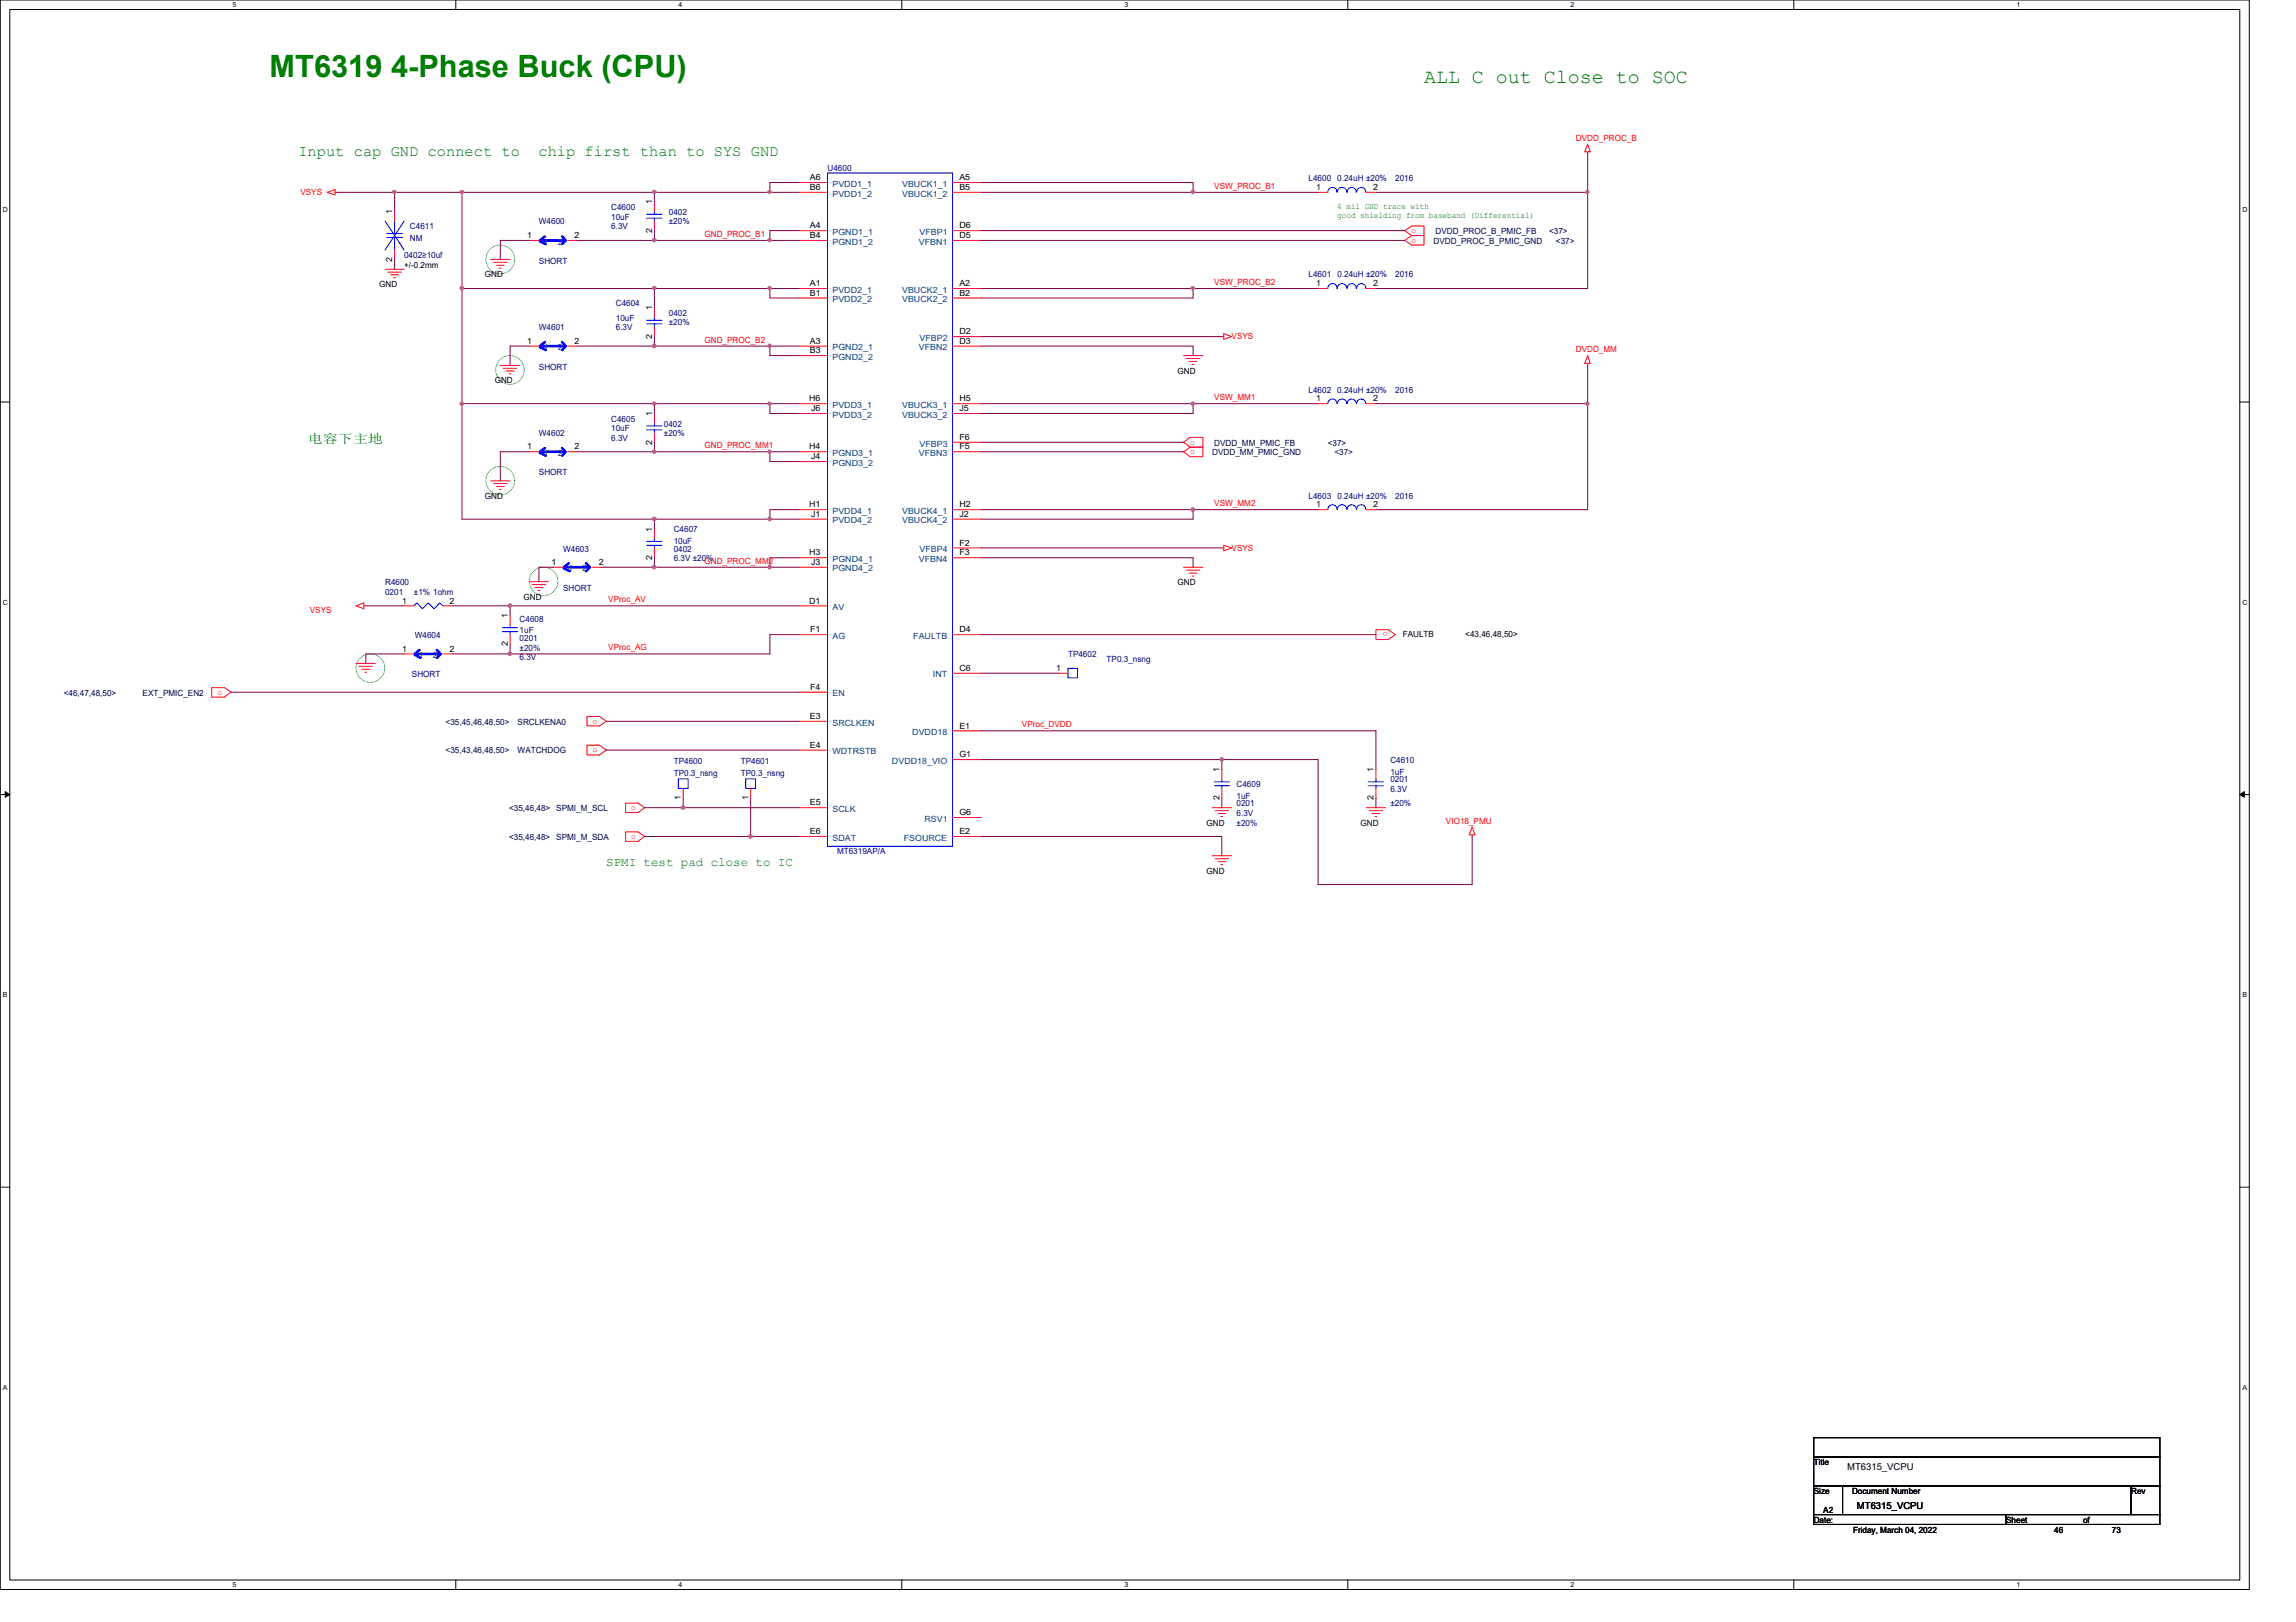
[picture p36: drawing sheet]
<svg xmlns="http://www.w3.org/2000/svg" width="297mm" height="210mm" viewBox="0 0 297 210" stroke-linecap="round" stroke-linejoin="round" font-family="sans-serif">
<defs><g id="words">
<text font-size="4" fill="#008000" x="34.9" y="9.9">MT6319 4-Phase Buck (CPU)</text>
<text font-size="2.6" fill="#008000" x="184.2" y="10.8">ALL C out Close to SOC</text>
<g font-size="2" fill="#008000">
<text x="38.6" y="20.2">Input cap GND connect to</text>
<text x="69.7" y="20.2">chip first than to SYS GND</text>
</g>
<g font-size="1.6" fill="#008000">
<text x="39.8" y="57.3">电电下下马</text>
<text x="78.4" y="112">SPMI test pad close to IC</text>
</g>
<g font-size="1.2">
<text x="239" y="190.3">MT6315_VCPU</text>
<text x="240.2" y="195.3">MT6315_VCPU</text>
</g>
<g font-size="1.1">
<text x="104.8" y="23.3">A6</text>
<text x="124.1" y="23.3">A5</text>
<text x="50.8" y="27.7" transform="rotate(-90 50.8 27.7)">1</text>
<text x="84.4" y="26.5" transform="rotate(-90 84.4 26.5)">1</text>
<text x="104.8" y="24.6">B6</text>
<text x="104.8" y="29.5">A4</text>
<text x="124.1" y="29.5">D6</text>
<text x="124.1" y="24.6">B5</text>
<text x="170.3" y="24.6">1</text>
<text x="177.6" y="24.6">2</text>
<text x="50.8" y="33.9" transform="rotate(-90 50.8 33.9)">2</text>
<text x="52.3" y="34.6">+/-0.2mm</text>
<text x="62.7" y="35.9">GND</text>
<text x="68.2" y="30.8">1</text>
<text x="74.3" y="30.8">2</text>
<text x="84.4" y="30.1" transform="rotate(-90 84.4 30.1)">2</text>
<text x="104.8" y="30.8">B4</text>
<text x="124.1" y="30.8">D5</text>
<text x="49.1" y="37.1">GND</text>
<text x="84.4" y="40.2" transform="rotate(-90 84.4 40.2)">1</text>
<text x="104.8" y="37">A1</text>
<text x="104.8" y="38.3">B1</text>
<text x="124.1" y="37">A2</text>
<text x="124.1" y="38.3">B2</text>
<text x="170.3" y="37">1</text>
<text x="177.6" y="37">2</text>
<text x="68.2" y="44.5">1</text>
<text x="74.3" y="44.5">2</text>
<text x="84.4" y="43.8" transform="rotate(-90 84.4 43.8)">2</text>
<text x="104.8" y="44.5">A3</text>
<text x="104.8" y="45.7">B3</text>
<text x="124.1" y="43.3">D2</text>
<text x="124.1" y="44.5">D3</text>
<text x="64" y="49.6">GND</text>
<text x="84.4" y="53.8" transform="rotate(-90 84.4 53.8)">1</text>
<text x="104.7" y="51.9">H6</text>
<text x="104.9" y="53.2">J6</text>
<text x="124.1" y="51.9">H5</text>
<text x="124.1" y="53.2">J5</text>
<text x="152.4" y="48.3">GND</text>
<text x="170.3" y="51.9">1</text>
<text x="177.6" y="51.9">2</text>
<text x="68.2" y="58.2">1</text>
<text x="74.3" y="58.2">2</text>
<text x="84.4" y="57.5" transform="rotate(-90 84.4 57.5)">2</text>
<text x="104.7" y="58.2">H4</text>
<text x="104.9" y="59.4">J4</text>
<text x="124.1" y="56.9">F6</text>
<text x="124.1" y="58.2">F5</text>
<text x="62.7" y="64.5">GND</text>
<text x="104.7" y="65.7">H1</text>
<text x="124.1" y="65.7">H2</text>
<text x="170.3" y="65.7">1</text>
<text x="177.6" y="65.7">2</text>
<text x="84.4" y="68.8" transform="rotate(-90 84.4 68.8)">1</text>
<text x="104.7" y="71.9">H3</text>
<text x="104.9" y="66.9">J1</text>
<text x="124.1" y="66.9">J2</text>
<text x="124.1" y="70.6">F2</text>
<text x="124.1" y="71.9">F3</text>
<text x="67.7" y="77.6">GND</text>
<text x="71.3" y="73.1">1</text>
<text x="77.5" y="73.1">2</text>
<text x="84.4" y="72.4" transform="rotate(-90 84.4 72.4)">2</text>
<text x="104.9" y="73.1">J3</text>
<text x="152.4" y="75.7">GND</text>
<text x="52" y="78.1">1</text>
<text x="58.2" y="78.1">2</text>
<text x="65.7" y="83.7" transform="rotate(-90 65.7 83.7)">2</text>
<text x="65.7" y="80" transform="rotate(-90 65.7 80)">1</text>
<text x="104.7" y="78.1">D1</text>
<text x="104.8" y="81.8">F1</text>
<text x="124.1" y="81.8">D4</text>
<text x="181.5" y="82.4">FAULTB</text>
<text x="189.6" y="82.4">&lt;43,46,48,50&gt;</text>
<text x="52" y="84.3">1</text>
<text x="58.2" y="84.3">2</text>
<text x="104.8" y="89.3">F4</text>
<text x="124.1" y="86.8">C6</text>
<text x="136.6" y="86.8">1</text>
<text x="104.8" y="93">E3</text>
<text x="124.1" y="94.3">E1</text>
<text x="104.8" y="96.8">E4</text>
<text x="124.1" y="98">G1</text>
<text x="157.8" y="99.9" transform="rotate(-90 157.8 99.9)">1</text>
<text x="177.7" y="99.9" transform="rotate(-90 177.7 99.9)">1</text>
<text x="88.1" y="103.5" transform="rotate(-90 88.1 103.5)">1</text>
<text x="96.8" y="103.5" transform="rotate(-90 96.8 103.5)">1</text>
<text x="104.8" y="108">E6</text>
<text x="104.8" y="104.2">E5</text>
<text x="124.1" y="108">E2</text>
<text x="124.1" y="105.5">G6</text>
<text x="156.1" y="106.8">GND</text>
<text x="157.8" y="103.5" transform="rotate(-90 157.8 103.5)">2</text>
<text x="176" y="106.8">GND</text>
<text x="177.7" y="103.5" transform="rotate(-90 177.7 103.5)">2</text>
<text x="156.1" y="113.1">GND</text>
<text x="234.7" y="189.6">Title</text>
<text x="234.7" y="197.1">Date:</text>
<text x="234.7" y="193.3">Size</text>
<text x="235.9" y="195.8">A2</text>
<text x="239.6" y="193.3">Document Number</text>
<text x="259.5" y="197.1">Sheet</text>
<text x="269.5" y="197.1">of</text>
<text x="275.7" y="193.3">Rev</text>
<text x="239.7" y="198.3">Friday, March 04, 2022</text>
<text x="265.8" y="198.3">46</text>
<text x="273.2" y="198.3">73</text>
</g>
<g font-size="1.1" fill="#000080">
<text x="107.1" y="22.2">U4600</text>
<text x="169.3" y="23.5">L4600</text>
<text x="173" y="23.5">0.24uH ±20%</text>
<text x="180.5" y="23.5">2016</text>
<text x="53" y="29.7">C4611</text>
<text x="69.7" y="29">W4600</text>
<text x="79.1" y="27.2">C4600</text>
<text x="79.1" y="28.4">10uF</text>
<text x="79.1" y="29.7">6.3V</text>
<text x="86.5" y="27.8">0402</text>
<text x="86.5" y="29">±20%</text>
<text x="52.3" y="33.4">0402≥10uf</text>
<text x="53" y="31.2">NM</text>
<text x="69.7" y="34.2">SHORT</text>
<text x="169.3" y="35.9">L4601</text>
<text x="173" y="35.9">0.24uH ±20%</text>
<text x="180.5" y="35.9">2016</text>
<text x="79.7" y="39.6">C4604</text>
<text x="79.7" y="41.5">10uF</text>
<text x="86.5" y="40.9">0402</text>
<text x="69.7" y="42.8">W4601</text>
<text x="69.7" y="47.8">SHORT</text>
<text x="79.7" y="42.8">6.3V</text>
<text x="86.5" y="42.1">±20%</text>
<text x="169.3" y="50.8">L4602</text>
<text x="173" y="50.8">0.24uH ±20%</text>
<text x="180.5" y="50.8">2016</text>
<text x="69.7" y="56.4">W4602</text>
<text x="79.1" y="54.6">C4605</text>
<text x="79.1" y="55.8">10uF</text>
<text x="79.1" y="57.1">6.3V</text>
<text x="85.9" y="55.2">0402</text>
<text x="85.9" y="56.4">±20%</text>
<text x="69.7" y="61.5">SHORT</text>
<text x="169.3" y="64.5">L4603</text>
<text x="173" y="64.5">0.24uH ±20%</text>
<text x="180.5" y="64.5">2016</text>
<text x="72.9" y="71.4">W4603</text>
<text x="87.2" y="68.9">C4607</text>
<text x="87.2" y="70.4">10uF</text>
<text x="87.2" y="71.4">0402</text>
<text x="49.8" y="75.7">R4600</text>
<text x="49.8" y="77">0201</text>
<text x="53.5" y="77">±1% 1ohm</text>
<text x="72.9" y="76.5">SHORT</text>
<text x="87.2" y="72.6">6.3V ±20%</text>
<text x="53.7" y="82.6">W4604</text>
<text x="67.2" y="80.4">C4608</text>
<text x="67.2" y="82">1uF</text>
<text x="67.2" y="82.9">0201</text>
<text x="53.3" y="87.7">SHORT</text>
<text x="67.2" y="85.4">6.3V</text>
<text x="67.2" y="84.2">±20%</text>
<text x="138.2" y="85">TP4602</text>
<text x="143.2" y="85.7">TP0.3_nsng</text>
<text x="87.2" y="98.8">TP4600</text>
<text x="87.2" y="100.4">TP0.3_nsng</text>
<text x="95.8" y="98.8">TP4601</text>
<text x="95.8" y="100.4">TP0.3_nsng</text>
<text x="160" y="101.9">C4609</text>
<text x="179.9" y="98.8">C4610</text>
<text x="179.9" y="100.2">1uF</text>
<text x="179.9" y="101.2">0201</text>
<text x="160" y="103.3">1uF</text>
<text x="160" y="104.4">0201</text>
<text x="160" y="105.6">6.3V</text>
<text x="160" y="106.9">±20%</text>
<text x="179.9" y="102.5">6.3V</text>
<text x="179.9" y="104.4">±20%</text>
<text x="108.3" y="110.6">MT6319AP/A</text>
</g>
<g font-size="1.1" fill="#f00">
<text x="203.9" y="18.2">DVDD_PROC_B</text>
<text x="38.9" y="25.2">VSYS</text>
<text x="157.1" y="24.4">VSW_PROC_B1</text>
<text x="91.1" y="30.6">GND_PROC_B1</text>
<text x="182.6" y="30.2">o</text>
<text x="182.6" y="31.4">o</text>
<text x="157.1" y="36.9">VSW_PROC_B2</text>
<text x="91.1" y="44.3">GND_PROC_B2</text>
<text x="159.3" y="43.9">VSYS</text>
<text x="203.9" y="45.6">DVDD_MM</text>
<text x="157.1" y="51.8">VSW_MM1</text>
<text x="91.1" y="58">GND_PROC_MM1</text>
<text x="154" y="57.5">o</text>
<text x="154" y="58.8">o</text>
<text x="157.1" y="65.5">VSW_MM2</text>
<text x="159.3" y="71.2">VSYS</text>
<text x="78.7" y="77.9">VProc_AV</text>
<text x="91.1" y="72.9">GND_PROC_MM2</text>
<text x="40.1" y="79.3">VSYS</text>
<text x="179.5" y="81.8" transform="rotate(180 179.5 81.8)">o</text>
<text x="28.1" y="89.9">o</text>
<text x="78.7" y="84.2">VProc_AG</text>
<text x="76.7" y="93.6">o</text>
<text x="132.2" y="94.1">VProc_DVDD</text>
<text x="76.7" y="97.4">o</text>
<text x="81.7" y="104.9">o</text>
<text x="187.1" y="106.6">VIO18_PMU</text>
<text x="81.7" y="108.6">o</text>
</g>
<g font-size="1.1" fill="#004080">
<text x="107.7" y="25.4">PVDD1_2</text>
<text x="107.7" y="24.2">PVDD1_1</text>
<text x="116.7" y="24.2">VBUCK1_1</text>
<text x="116.7" y="25.4">VBUCK1_2</text>
<text x="70.4" y="31.7">1</text>
<text x="72.2" y="31.7">2</text>
<text x="107.7" y="31.7">PGND1_2</text>
<text x="107.7" y="30.4">PGND1_1</text>
<text x="118.9" y="31.7">VFBN1</text>
<text x="119" y="30.4">VFBP1</text>
<text x="107.7" y="37.9">PVDD2_1</text>
<text x="107.7" y="39.1">PVDD2_2</text>
<text x="116.7" y="37.9">VBUCK2_1</text>
<text x="116.7" y="39.1">VBUCK2_2</text>
<text x="70.4" y="45.3">1</text>
<text x="72.2" y="45.3">2</text>
<text x="107.7" y="45.3">PGND2_1</text>
<text x="107.7" y="46.6">PGND2_2</text>
<text x="118.9" y="45.3">VFBN2</text>
<text x="119" y="44.1">VFBP2</text>
<text x="107.7" y="52.8">PVDD3_1</text>
<text x="116.7" y="52.8">VBUCK3_1</text>
<text x="70.4" y="59">1</text>
<text x="72.2" y="59">2</text>
<text x="107.7" y="59">PGND3_1</text>
<text x="107.7" y="54.1">PVDD3_2</text>
<text x="116.7" y="54.1">VBUCK3_2</text>
<text x="118.9" y="59">VFBN3</text>
<text x="119" y="57.8">VFBP3</text>
<text x="107.7" y="60.3">PGND3_2</text>
<text x="107.7" y="66.5">PVDD4_1</text>
<text x="107.7" y="67.7">PVDD4_2</text>
<text x="116.7" y="66.5">VBUCK4_1</text>
<text x="116.7" y="67.7">VBUCK4_2</text>
<text x="119" y="71.5">VFBP4</text>
<text x="73.5" y="74">1</text>
<text x="75.3" y="74">2</text>
<text x="107.7" y="72.7">PGND4_1</text>
<text x="107.7" y="74">PGND4_2</text>
<text x="118.9" y="72.7">VFBN4</text>
<text x="107.7" y="82.7">AG</text>
<text x="107.7" y="79">AV</text>
<text x="118.2" y="82.7">FAULTB</text>
<text x="54.2" y="85.2">1</text>
<text x="56" y="85.2">2</text>
<text x="120.7" y="87.7">INT</text>
<text x="107.7" y="90.1">EN</text>
<text x="107.7" y="93.9">SRCLKEN</text>
<text x="118" y="95.1">DVDD18</text>
<text x="107.7" y="97.6">WDTRSTB</text>
<text x="115.4" y="98.8">DVDD18_VIO</text>
<text x="107.7" y="105.1">SCLK</text>
<text x="119.6" y="106.3">RSV1</text>
<text x="107.7" y="108.8">SDAT</text>
<text x="116.9" y="108.8">FSOURCE</text>
</g>
<g font-size="1.1" fill="#008000">
<text x="173" y="27.1">4 mil GND trace with</text>
<text x="173" y="28.2">good shielding from baseband (Differential)</text>
</g>
<g font-size="1.1" fill="#000040">
<text x="185.5" y="31.5">DVDD_PROC_B_PMIC_GND</text>
<text x="185.7" y="30.3">DVDD_PROC_B_PMIC_FB</text>
<text x="200.4" y="30.3">&lt;37&gt;</text>
<text x="201.3" y="31.5">&lt;37&gt;</text>
<text x="156.8" y="58.9">DVDD_MM_PMIC_GND</text>
<text x="157.1" y="57.7">DVDD_MM_PMIC_FB</text>
<text x="171.8" y="57.7">&lt;37&gt;</text>
<text x="172.6" y="58.9">&lt;37&gt;</text>
<text x="8.3" y="90">&lt;46,47,48,50&gt;</text>
<text x="18.5" y="90">EXT_PMIC_EN2</text>
<text x="57.7" y="93.8">&lt;35,45,46,48,50&gt;</text>
<text x="67" y="93.8">SRCLKENA0</text>
<text x="57.7" y="97.5">&lt;35,43,46,48,50&gt;</text>
<text x="67" y="97.5">WATCHDOG</text>
<text x="65.9" y="105">&lt;35,46,48&gt; SPMI_M_SCL</text>
<text x="65.9" y="108.7">&lt;35,46,48&gt; SPMI_M_SDA</text>
</g>
<g font-size=".9">
<text x="30.1" y=".9">5</text>
<text x="87.8" y=".9">4</text>
<text x="145.5" y=".9">3</text>
<text x="203.2" y=".9">2</text>
<text x="260.9" y=".9">1</text>
<text x=".4" y="27.4">D</text>
<text x="290.1" y="27.4">D</text>
<text x=".4" y="78.2">C</text>
<text x="290.1" y="78.2">C</text>
<text x=".4" y="129">B</text>
<text x="290.1" y="129">B</text>
<text x=".4" y="179.8">A</text>
<text x="290.1" y="179.8">A</text>
<text x="30.1" y="205.4">5</text>
<text x="87.8" y="205.4">4</text>
<text x="145.5" y="205.4">3</text>
<text x="203.2" y="205.4">2</text>
<text x="260.9" y="205.4">1</text>
</g>
</g></defs>
<path d="M0 0h291v205.7h-291zM1.3 1.2h288.5v203.3h-288.5z" fill="none" stroke="#000" stroke-width=".13"/>
<g fill="#fff">
<path d="M30.1 .1h.5v1h-.5z"/>
<path d="M30.1 204.6h.5v1h-.5z"/>
</g>
<path d="M59 0v1.2M59 204.5v1.2" fill="none" stroke="#000" stroke-width=".13"/>
<g fill="#fff">
<path d="M87.8 .1h.5v1h-.5z"/>
<path d="M87.8 204.6h.5v1h-.5z"/>
</g>
<path d="M116.7 0v1.2M116.7 204.5v1.2" fill="none" stroke="#000" stroke-width=".13"/>
<g fill="#fff">
<path d="M145.5 .1h.5v1h-.5z"/>
<path d="M145.5 204.6h.5v1h-.5z"/>
</g>
<path d="M174.4 0v1.2M174.4 204.5v1.2" fill="none" stroke="#000" stroke-width=".13"/>
<g fill="#fff">
<path d="M203.2 .1h.5v1h-.5z"/>
<path d="M203.2 204.6h.5v1h-.5z"/>
</g>
<path d="M232.1 0v1.2M232.1 204.5v1.2" fill="none" stroke="#000" stroke-width=".13"/>
<g fill="#fff">
<path d="M260.9 .1h.5v1h-.5z"/>
<path d="M260.9 204.6h.5v1h-.5z"/>
<path d="M.4 26.6h.6v1h-.6z"/>
<path d="M290.1 26.6h.6v1h-.6z"/>
<path d="M.4 77.4h.6v1h-.6z"/>
<path d="M290.1 77.4h.6v1h-.6z"/>
</g>
<path d="M0 52h1.3M289.8 52h1.2" fill="none" stroke="#000" stroke-width=".13"/>
<g fill="#fff">
<path d="M.4 128.2h.6v1h-.6z"/>
<path d="M290.1 128.2h.6v1h-.6z"/>
</g>
<path d="M0 102.8h1.3M.7 102.4l.6 .4-.6 .4zM289.8 102.8h1.2M289.8 102.8l.6-.4v.8z" fill="none" stroke="#000" stroke-width=".13"/>
<path d="M.7 102.4l.6 .4-.6 .4zM289.8 102.8l.6-.4v.8z" fill="#000"/>
<g fill="#fff">
<path d="M.4 179h.5v1h-.5z"/>
<path d="M290.1 179h.6v1h-.6z"/>
</g>
<path d="M0 153.6h1.3M289.8 153.6h1.2M234.7 186.1h44.7v2.5h-44.7zM234.7 188.6h44.7v3.7h-44.7zM234.7 192.3h3.7v3.7h-3.7zM234.7 196h24.8v1.3h-24.8zM238.4 192.3h37.3v3.7h-37.3zM259.5 196h19.9v1.3h-19.9zM275.7 192.3h3.7v3.7h-3.7z" fill="none" stroke="#000" stroke-width=".13"/>
<g fill="none" stroke="#008000" stroke-width=".13">
<circle cx="64.7" cy="33.6" r="1.87"/>
<circle cx="66" cy="47.9" r="1.86"/>
<circle cx="64.7" cy="62.2" r="1.86"/>
<circle cx="70.3" cy="75.2" r="1.85"/>
<circle cx="47.9" cy="86.5" r="1.86"/>
</g>
<g fill="none" stroke="#f00" stroke-width=".13">
<path d="M205.4 18.7l.3 .9h-.7zM205.4 19.6v.3M42.3 24.9l1-.4v.7zM43.3 24.9h.3M49.8 34.8h2.5M50.2 35.2h1.7M50.5 35.6h1.1M50.9 35.9h.3M51.1 27.3v1.3M51.1 32.3v1.3M63.5 33.6h2.5M63.9 34h1.7"/>
<path d="M64.3 34.3h.9M64.6 34.7h.3M68.5 31.1h1.2M73.4 31.1h1.3M84.7 26.1v1.2M84.7 28.6v1.2M84.7 39.8v1.3M103.3 24.9h3.8M103.3 37.3h3.8M103.3 31.1h3.8M103.3 29.8h3.8M103.3 23.6h3.8"/>
<path d="M103.3 38.6h3.8M123.2 31.1h3.8M123.2 29.8h3.8M123.2 24.9h3.8M123.2 37.3h3.8M123.2 23.6h3.8M123.2 38.6h3.8M170.5 24.9h1.3M170.5 37.3h1.3M176.7 24.9h1.3M176.7 37.3h1.3M181.7 29.8l.9-.5h1.6v1.2h-1.6z"/>
<path d="M181.7 31.1l.9-.6h1.6v1.2h-1.6zM64.7 47.3h2.5M65.1 47.7h1.7M65.5 48h1M65.9 48.4h.2M68.5 44.8h1.2M68.5 58.5h1.2M73.4 44.8h1.3M73.4 58.5h1.3M84.7 42.3v1.3M84.7 53.5v1.2M84.7 56v1.2"/>
<path d="M103.3 46h3.8M103.3 44.8h3.8M103.3 52.2h3.8M103.3 59.7h3.8M103.3 58.5h3.8M103.3 53.5h3.8M123.2 43.6h3.8M123.2 44.8h3.8M123.2 52.2h3.8M123.2 58.5h3.8M123.2 53.5h3.8M123.2 57.2h3.8"/>
<path d="M153.1 46h2.5M153.1 57.2l.9-.6h1.6v1.3h-1.6zM153.1 58.5l.9-.6h1.6v1.2h-1.6zM153.5 46.4h1.7M153.8 46.8h1.1M154.2 47.2h.3M158.1 43.6h.2M158.3 43.2l1 .4-1 .3zM170.5 52.2h1.3M176.7 52.2h1.3M205.4 46l.3 1h-.7zM205.4 47v.3"/>
<path d="M46.1 78.4l1-.4v.8zM47.1 78.4h.2M52.3 78.4h1.2M57.3 78.4h1.2M63.5 62.2h2.5M63.9 62.6h1.7M64.3 62.9h.9M64.6 63.3h.3M66 79.6v1.3M68.5 75.3h2.4M68.8 75.6h1.8M69.2 76h1"/>
<path d="M69.6 76.4h.2M71.6 73.4h1.3M76.6 73.4h1.2M84.7 68.5v1.2M84.7 70.9v1.3M103.3 73.4h3.8M103.3 78.4h3.8M103.3 66h3.8M103.3 67.2h3.8M103.3 72.2h3.8M123.2 70.9h3.8M123.2 66h3.8"/>
<path d="M123.2 67.2h3.8M123.2 72.2h3.8M153.1 73.4h2.5M153.5 73.8h1.7M153.8 74.2h1.1M154.2 74.5h.3M158.1 70.9h.2M158.3 70.6l1 .3-1 .4zM170.5 66h1.3M176.7 66h1.3M27.4 89h1.6l.9 .6-.9 .6h-1.6zM46.1 85.9h2.5"/>
<path d="M46.4 86.2h1.8M46.8 86.6h1M47.2 87h.3M52.3 84.6h1.2M57.3 84.6h1.2M66 82.1v1.3M75.9 92.7h1.7l.8 .6-.8 .6h-1.7zM75.9 96.4h1.7l.8 .7-.8 .6h-1.7zM103.3 82.1h3.8M103.3 89.6h3.8M103.3 93.3h3.8M103.3 97.1h3.8"/>
<path d="M123.2 82.1h3.8M123.2 87.1h3.8M123.2 94.6h3.8M123.2 98.3h3.8M136.9 87.1h1.3M158.1 99.6v1.2M178 81.5h1.6l.9 .6-.9 .7h-1.6zM178 99.6v1.2M80.9 103.9h1.6l.9 .6-.9 .7h-1.6zM80.9 107.7h1.6l.9 .5-.9 .7h-1.6zM88.4 102v1.3M97.1 102v1.3"/>
<path d="M103.3 104.5h3.8M103.3 108.2h3.8M123.2 108.2h3.8M123.2 105.8h3.8M156.8 104.5h2.5M156.8 110.7h2.5M157.2 104.9h1.8M157.2 111.1h1.8M157.6 105.3h1M157.6 111.5h1M157.9 105.7h.3M157.9 111.9h.3"/>
<path d="M158.1 102v1.3M176.7 104.5h2.5M177.1 104.9h1.8M177.5 105.3h1M177.9 105.7h.2M178 102v1.3M190.5 107l.3 1h-.7zM190.5 108v.2"/>
</g>
<g fill="none" stroke="#00f" stroke-width=".13">
<path d="M49.8 28.6l2.5 3.7M50 30.2h2.1M50 30.7h2.1M51.1 28.6v1.6M51.1 30.7v1.6M52.3 28.6l-2.5 3.7M83.6 27.7h2M83.6 28.2h2M84.7 27.3v.4M84.7 28.2v.4M107.1 22.4h16.1v87.1h-16.1zM172.9 24.8a.57 .57 0 0 0-.6-.5 .57 .57 0 0 0-.5 .6"/>
<path d="M172.9 37.3a.57 .57 0 0 0-.6-.6 .57 .57 0 0 0-.5 .6M174.2 24.8a.59 .59 0 0 0-.6-.5 .59 .59 0 0 0-.6 .6M174.2 37.3a.59 .59 0 0 0-.6-.6 .59 .59 0 0 0-.6 .6M175.4 24.8a.57 .57 0 0 0-.6-.5 .57 .57 0 0 0-.5 .6M175.4 37.3a.57 .57 0 0 0-.6-.6 .57 .57 0 0 0-.5 .6M176.7 24.8a.57 .57 0 0 0-.6-.5 .57 .57 0 0 0-.6 .6M176.7 37.3a.57 .57 0 0 0-.6-.6 .57 .57 0 0 0-.6 .6M83.6 41.4h2M83.6 41.9h2M83.6 55.1h2M83.6 55.6h2M84.7 41.1v.3"/>
<path d="M84.7 41.9v.4M84.7 54.7v.4M84.7 55.6v.4M173 52.2a.59 .59 0 0 0-.6-.6 .59 .59 0 0 0-.6 .6M174.2 52.2a.61 .61 0 0 0-.6-.6 .61 .61 0 0 0-.6 .6M175.5 52.2a.59 .59 0 0 0-.6-.6 .59 .59 0 0 0-.6 .6M176.7 52.2a.59 .59 0 0 0-.6-.6 .59 .59 0 0 0-.6 .6M53.5 78.4l.4-.4 .7 .8 .8-.8 .8 .8 .7-.8 .4 .4M83.6 70.1h2M83.6 70.6h2M84.7 69.7v.4M84.7 70.6v.3"/>
<path d="M173 65.9a.59 .59 0 0 0-.6-.6 .59 .59 0 0 0-.6 .7M174.2 65.9a.61 .61 0 0 0-.6-.6 .61 .61 0 0 0-.6 .7M175.5 65.9a.59 .59 0 0 0-.6-.6 .59 .59 0 0 0-.6 .7M176.7 65.9a.59 .59 0 0 0-.6-.6 .59 .59 0 0 0-.6 .7M65 81.2h2M65 81.7h2M66 80.9v.3M66 81.7v.4M138.2 86.5h1.2v1.2h-1.2zM87.8 100.8h1.2v1.2h-1.2zM96.5 100.8h1.2v1.2h-1.2zM157.1 101.2h2"/>
<path d="M157.1 101.7h2M158.1 100.8v.4M158.1 101.7v.3M177 101.2h2M177 101.7h2M178 100.8v.4M178 101.7v.3"/>
</g>
<g fill="none" stroke="#00f" stroke-width=".34">
<path d="M69.8 31.2l.8 .4M70.1 31.1h2.8M70.5 30.6l-.7 .5M72.7 30.6l.4 .4M73.2 31.1l-.5 .5M69.8 44.9l.8 .4M69.8 58.6l.8 .4M70.1 44.8h2.8M70.1 58.5h2.8M70.5 44.3l-.7 .5M70.5 58l-.7 .5M72.7 44.3l.4 .4"/>
<path d="M72.7 58l.4 .3M73.2 44.8l-.5 .5M73.2 58.5l-.5 .5M72.9 73.5l.8 .4M73.2 73.4h2.7M73.6 72.9l-.7 .5M75.8 72.9l.4 .4M76.3 73.4l-.5 .5M53.7 84.8l.7 .3M53.9 84.6h2.7M54.3 84.1l-.6 .5M56.5 84.1l.4 .4"/>
<path d="M57 84.6l-.5 .5"/>
</g>
<path d="M127 23.6h27.3v1.3h-27.3" fill="none" stroke="#800040" stroke-width=".13"/>
<path d="M154.2 24.7h.3l.1 .1-.1 .2-.2 .1-.1-.1z" fill-rule="evenodd" fill="#f0f"/>
<path d="M154.2 24.7h.3l.1 .1-.1 .2-.2 .1-.1-.1z" fill="none" stroke="#f0f" stroke-width=".13"/>
<path d="M127 37.3h27.3" fill="none" stroke="#800040" stroke-width=".13"/>
<path d="M154.2 37.1h.3l.1 .2-.1 .1-.2 .1-.1-.1z" fill-rule="evenodd" fill="#f0f"/>
<path d="M154.2 37.1h.3l.1 .2-.1 .1-.2 .1-.1-.1z" fill="none" stroke="#f0f" stroke-width=".13"/>
<path d="M154.3 37.3v1.3h-27.3M127 52.2h27.3" fill="none" stroke="#800040" stroke-width=".13"/>
<path d="M154.2 52.1h.3l.1 .1-.1 .2-.2 .1-.1-.1z" fill-rule="evenodd" fill="#f0f"/>
<path d="M154.2 52.1h.3l.1 .1-.1 .2-.2 .1-.1-.1z" fill="none" stroke="#f0f" stroke-width=".13"/>
<path d="M154.3 52.2v1.3h-27.3M127 66h27.3" fill="none" stroke="#800040" stroke-width=".13"/>
<path d="M154.2 65.8h.3l.1 .1-.1 .2-.2 .1-.1-.1z" fill-rule="evenodd" fill="#f0f"/>
<path d="M154.2 65.8h.3l.1 .1-.1 .2-.2 .1-.1-.1z" fill="none" stroke="#f0f" stroke-width=".13"/>
<path d="M59.8 67.2h24.9M170.5 66h-16.2v1.2h-27.3" fill="none" stroke="#800040" stroke-width=".13"/>
<path d="M84.5 67h.3l.1 .1-.1 .2-.2 .1-.1-.1z" fill-rule="evenodd" fill="#f0f"/>
<path d="M84.5 67h.3l.1 .1-.1 .2-.2 .1-.1-.1z" fill="none" stroke="#f0f" stroke-width=".13"/>
<path d="M99.6 67.2h-14.9v1.3" fill="none" stroke="#800040" stroke-width=".13"/>
<path d="M99.4 67h.3l.1 .1-.1 .2-.1 .1-.2-.1z" fill-rule="evenodd" fill="#f0f"/>
<path d="M99.4 67h.3l.1 .1-.1 .2-.1 .1-.2-.1z" fill="none" stroke="#f0f" stroke-width=".13"/>
<g fill="none" stroke="#800040" stroke-width=".13">
<path d="M43.6 24.9h7.5M103.3 23.6h-3.7v1.3h-14.9v1.2M47.3 78.4h5M58.5 78.4h7.5M71.6 73.4h-1.9v1.9M77.8 73.4h6.9M103.3 66h-3.7v1.2h3.7M52.3 84.6h-5v1.3M58.5 84.6h7.5M78.4 93.3h24.9M127 94.6h51v5M127 108.2h31.1v2.5"/>
<path d="M178 103.3v1.2"/>
</g>
<path d="M99.4 24.7h.3l.1 .1-.1 .2-.1 .1-.2-.1z" fill-rule="evenodd" fill="#f0f"/>
<path d="M99.4 24.7h.3l.1 .1-.1 .2-.1 .1-.2-.1z" fill="none" stroke="#f0f" stroke-width=".13"/>
<path d="M59.8 37.3h24.9M64.7 31.1v2.5M74.7 31.1h10M99.6 24.9h3.7M103.3 29.8h-3.7v1.3h3.7" fill="none" stroke="#800040" stroke-width=".13"/>
<path d="M84.5 37.1h.3l.1 .2-.1 .1-.2 .1-.1-.1z" fill-rule="evenodd" fill="#f0f"/>
<path d="M84.5 37.1h.3l.1 .2-.1 .1-.2 .1-.1-.1z" fill="none" stroke="#f0f" stroke-width=".13"/>
<path d="M59.6 37.1h.3l.1 .2-.1 .1-.2 .1-.1-.1z" fill-rule="evenodd" fill="#f0f"/>
<path d="M59.6 37.1h.3l.1 .2-.1 .1-.2 .1-.1-.1z" fill="none" stroke="#f0f" stroke-width=".13"/>
<path d="M99.6 37.3h-14.9v2.5" fill="none" stroke="#800040" stroke-width=".13"/>
<path d="M99.4 37.1h.3l.1 .2-.1 .1-.1 .1-.2-.1z" fill-rule="evenodd" fill="#f0f"/>
<path d="M99.4 37.1h.3l.1 .2-.1 .1-.1 .1-.2-.1z" fill="none" stroke="#f0f" stroke-width=".13"/>
<path d="M99.6 37.3h3.7M68.5 44.8h-2.5v2.5M74.7 44.8h10M103.3 44.8h-3.7v1.2h3.7M103.3 52.2h-3.7v1.3" fill="none" stroke="#800040" stroke-width=".13"/>
<path d="M99.4 52.1h.3l.1 .1-.1 .2-.1 .1-.2-.1z" fill-rule="evenodd" fill="#f0f"/>
<path d="M99.4 52.1h.3l.1 .1-.1 .2-.1 .1-.2-.1z" fill="none" stroke="#f0f" stroke-width=".13"/>
<path d="M84.7 52.2v1.3" fill="none" stroke="#800040" stroke-width=".13"/>
<path d="M84.5 52.1h.3l.1 .1-.1 .2-.2 .1-.1-.1z" fill-rule="evenodd" fill="#f0f"/>
<path d="M84.5 52.1h.3l.1 .1-.1 .2-.2 .1-.1-.1z" fill="none" stroke="#f0f" stroke-width=".13"/>
<path d="M127 29.8h54.7M127 31.1h54.7M154.3 37.3h16.2M154.3 24.9h16.2M178 37.3h27.4M178 24.9h27.4M64.7 58.5v3.7M74.7 58.5h10M99.6 53.5h3.7M103.3 58.5h-3.7v1.2h3.7M154.3 52.2h16.2M127 82.1h51" fill="none" stroke="#800040" stroke-width=".13"/>
<path d="M205.2 24.7h.3l.1 .1-.1 .2-.1 .1-.2-.1z" fill-rule="evenodd" fill="#f0f"/>
<path d="M205.2 24.7h.3l.1 .1-.1 .2-.1 .1-.2-.1z" fill="none" stroke="#f0f" stroke-width=".13"/>
<path d="M84.7 24.9h-24.9v12.4M205.4 24.9v12.4" fill="none" stroke="#800040" stroke-width=".13"/>
<path d="M84.5 24.7h.3l.1 .1-.1 .2-.2 .1-.1-.1z" fill-rule="evenodd" fill="#f0f"/>
<path d="M84.5 24.7h.3l.1 .1-.1 .2-.2 .1-.1-.1z" fill="none" stroke="#f0f" stroke-width=".13"/>
<path d="M59.6 24.7h.3l.1 .1-.1 .2-.2 .1-.1-.1z" fill-rule="evenodd" fill="#f0f"/>
<path d="M59.6 24.7h.3l.1 .1-.1 .2-.2 .1-.1-.1z" fill="none" stroke="#f0f" stroke-width=".13"/>
<path d="M59.8 37.3v14.9M99.6 37.3v1.3h3.7M84.7 52.2h14.9M127 43.6h31.1M127 44.8h27.3v1.2M103.3 72.2h-3.7v1.2h3.7M103.3 78.4h-37.3v1.2M66 83.4v1.2M158.1 103.3v1.2" fill="none" stroke="#800040" stroke-width=".13"/>
<path d="M65.8 78.2h.3l.1 .2-.1 .1-.1 .1-.2-.1z" fill-rule="evenodd" fill="#f0f"/>
<path d="M65.8 78.2h.3l.1 .2-.1 .1-.1 .1-.2-.1z" fill="none" stroke="#f0f" stroke-width=".13"/>
<path d="M66 84.6h33.6" fill="none" stroke="#800040" stroke-width=".13"/>
<path d="M65.8 84.4h.3l.1 .2-.1 .2h-.1h-.2z" fill-rule="evenodd" fill="#f0f"/>
<path d="M65.8 84.4h.3l.1 .2-.1 .2h-.1h-.2z" fill="none" stroke="#f0f" stroke-width=".13"/>
<path d="M205.4 19.9v5M178 52.2h27.4M127 70.9h31.1M127 72.2h27.3v1.2M178 66h27.4M78.4 97.1h24.9M103.3 82.1h-3.7v2.5M127 98.3h31.1M83.4 104.5h5M83.4 108.2h13.7" fill="none" stroke="#800040" stroke-width=".13"/>
<path d="M157.9 98.1h.3l.1 .2-.1 .1-.1 .1-.2-.1z" fill-rule="evenodd" fill="#f0f"/>
<path d="M157.9 98.1h.3l.1 .2-.1 .1-.1 .1-.2-.1z" fill="none" stroke="#f0f" stroke-width=".13"/>
<path d="M84.7 72.2v1.2h14.9M170.5 98.3h-12.4v1.3" fill="none" stroke="#800040" stroke-width=".13"/>
<path d="M99.4 73.2h.3l.1 .2-.1 .1-.1 .1-.2-.1z" fill-rule="evenodd" fill="#f0f"/>
<path d="M99.4 73.2h.3l.1 .2-.1 .1-.1 .1-.2-.1z" fill="none" stroke="#f0f" stroke-width=".13"/>
<path d="M84.5 73.2h.3l.1 .2-.1 .1-.2 .1-.1-.1z" fill-rule="evenodd" fill="#f0f"/>
<path d="M84.5 73.2h.3l.1 .2-.1 .1-.2 .1-.1-.1z" fill="none" stroke="#f0f" stroke-width=".13"/>
<path d="M84.7 57.2v1.3h14.9" fill="none" stroke="#800040" stroke-width=".13"/>
<path d="M99.4 58.3h.3l.1 .2-.1 .1-.1 .1-.2-.1z" fill-rule="evenodd" fill="#f0f"/>
<path d="M99.4 58.3h.3l.1 .2-.1 .1-.1 .1-.2-.1z" fill="none" stroke="#f0f" stroke-width=".13"/>
<path d="M84.5 58.3h.3l.1 .2-.1 .1-.2 .1-.1-.1z" fill-rule="evenodd" fill="#f0f"/>
<path d="M84.5 58.3h.3l.1 .2-.1 .1-.2 .1-.1-.1z" fill="none" stroke="#f0f" stroke-width=".13"/>
<path d="M84.7 43.6v1.2h14.9" fill="none" stroke="#800040" stroke-width=".13"/>
<path d="M99.4 44.6h.3l.1 .1-.1 .2-.1 .1-.2-.1z" fill-rule="evenodd" fill="#f0f"/>
<path d="M99.4 44.6h.3l.1 .1-.1 .2-.1 .1-.2-.1z" fill="none" stroke="#f0f" stroke-width=".13"/>
<path d="M84.5 44.6h.3l.1 .1-.1 .2-.2 .1-.1-.1z" fill-rule="evenodd" fill="#f0f"/>
<path d="M84.5 44.6h.3l.1 .1-.1 .2-.2 .1-.1-.1z" fill="none" stroke="#f0f" stroke-width=".13"/>
<path d="M84.7 29.8v1.3h14.9" fill="none" stroke="#800040" stroke-width=".13"/>
<path d="M99.4 30.9h.3l.1 .2-.1 .1-.1 .1-.2-.1z" fill-rule="evenodd" fill="#f0f"/>
<path d="M99.4 30.9h.3l.1 .2-.1 .1-.1 .1-.2-.1z" fill="none" stroke="#f0f" stroke-width=".13"/>
<path d="M84.5 30.9h.3l.1 .2-.1 .1-.2 .1-.1-.1z" fill-rule="evenodd" fill="#f0f"/>
<path d="M84.5 30.9h.3l.1 .2-.1 .1-.2 .1-.1-.1z" fill="none" stroke="#f0f" stroke-width=".13"/>
<path d="M205.4 52.2v13.8M190.5 108.2v6.3" fill="none" stroke="#800040" stroke-width=".13"/>
<path d="M205.2 52.1h.3l.1 .1-.1 .2-.1 .1-.2-.1z" fill-rule="evenodd" fill="#f0f"/>
<path d="M205.2 52.1h.3l.1 .1-.1 .2-.1 .1-.2-.1z" fill="none" stroke="#f0f" stroke-width=".13"/>
<path d="M51.1 24.9v2.4M64.7 31.1h3.8M64.7 58.5h3.8M127 58.5h26.1M127 57.2h26.1M205.4 47.3v4.9M29.9 89.6h73.4M170.5 98.3v16.2h20" fill="none" stroke="#800040" stroke-width=".13"/>
<path d="M50.9 24.7h.3l.1 .1-.1 .2-.2 .1-.1-.1z" fill-rule="evenodd" fill="#f0f"/>
<path d="M50.9 24.7h.3l.1 .1-.1 .2-.2 .1-.1-.1z" fill="none" stroke="#f0f" stroke-width=".13"/>
<path d="M51.1 24.9h8.7M97.1 103.3v4.9" fill="none" stroke="#800040" stroke-width=".13"/>
<path d="M96.9 108.1h.3l.1 .1-.1 .2-.1 .1-.2-.1z" fill-rule="evenodd" fill="#f0f"/>
<path d="M96.9 108.1h.3l.1 .1-.1 .2-.1 .1-.2-.1z" fill="none" stroke="#f0f" stroke-width=".13"/>
<path d="M88.4 103.3v1.2M97.1 108.2h6.2" fill="none" stroke="#800040" stroke-width=".13"/>
<path d="M88.2 104.3h.3l.1 .2-.1 .2h-.2h-.1z" fill-rule="evenodd" fill="#f0f"/>
<path d="M88.2 104.3h.3l.1 .2-.1 .2h-.2h-.1z" fill="none" stroke="#f0f" stroke-width=".13"/>
<path d="M59.8 52.2h24.9M88.4 104.5h14.9" fill="none" stroke="#800040" stroke-width=".13"/>
<path d="M59.6 52.1h.3l.1 .1-.1 .2-.2 .1-.1-.1z" fill-rule="evenodd" fill="#f0f"/>
<path d="M59.6 52.1h.3l.1 .1-.1 .2-.2 .1-.1-.1z" fill="none" stroke="#f0f" stroke-width=".13"/>
<path d="M51.1 33.6v1.2M59.8 52.2v15M127 87.1h9.9" fill="none" stroke="#800040" stroke-width=".13"/>
<path d="M154.2 24.7h.3l.1 .1-.1 .2-.2 .1-.1-.1z" fill-rule="evenodd" fill="#f0f"/>
<path d="M154.2 24.7h.3l.1 .1-.1 .2-.2 .1-.1-.1z" fill="none" stroke="#f0f" stroke-width=".13"/>
<path d="M154.2 37.1h.3l.1 .2-.1 .1-.2 .1-.1-.1z" fill-rule="evenodd" fill="#f0f"/>
<path d="M154.2 37.1h.3l.1 .2-.1 .1-.2 .1-.1-.1z" fill="none" stroke="#f0f" stroke-width=".13"/>
<path d="M154.2 52.1h.3l.1 .1-.1 .2-.2 .1-.1-.1z" fill-rule="evenodd" fill="#f0f"/>
<path d="M154.2 52.1h.3l.1 .1-.1 .2-.2 .1-.1-.1z" fill="none" stroke="#f0f" stroke-width=".13"/>
<path d="M154.2 65.8h.3l.1 .1-.1 .2-.2 .1-.1-.1z" fill-rule="evenodd" fill="#f0f"/>
<path d="M154.2 65.8h.3l.1 .1-.1 .2-.2 .1-.1-.1z" fill="none" stroke="#f0f" stroke-width=".13"/>
<path d="M84.5 67h.3l.1 .1-.1 .2-.2 .1-.1-.1z" fill-rule="evenodd" fill="#f0f"/>
<path d="M84.5 67h.3l.1 .1-.1 .2-.2 .1-.1-.1z" fill="none" stroke="#f0f" stroke-width=".13"/>
<path d="M99.4 67h.3l.1 .1-.1 .2-.1 .1-.2-.1z" fill-rule="evenodd" fill="#f0f"/>
<path d="M99.4 67h.3l.1 .1-.1 .2-.1 .1-.2-.1z" fill="none" stroke="#f0f" stroke-width=".13"/>
<path d="M99.4 24.7h.3l.1 .1-.1 .2-.1 .1-.2-.1z" fill-rule="evenodd" fill="#f0f"/>
<path d="M99.4 24.7h.3l.1 .1-.1 .2-.1 .1-.2-.1z" fill="none" stroke="#f0f" stroke-width=".13"/>
<path d="M84.5 37.1h.3l.1 .2-.1 .1-.2 .1-.1-.1z" fill-rule="evenodd" fill="#f0f"/>
<path d="M84.5 37.1h.3l.1 .2-.1 .1-.2 .1-.1-.1z" fill="none" stroke="#f0f" stroke-width=".13"/>
<path d="M59.6 37.1h.3l.1 .2-.1 .1-.2 .1-.1-.1z" fill-rule="evenodd" fill="#f0f"/>
<path d="M59.6 37.1h.3l.1 .2-.1 .1-.2 .1-.1-.1z" fill="none" stroke="#f0f" stroke-width=".13"/>
<path d="M99.4 37.1h.3l.1 .2-.1 .1-.1 .1-.2-.1z" fill-rule="evenodd" fill="#f0f"/>
<path d="M99.4 37.1h.3l.1 .2-.1 .1-.1 .1-.2-.1z" fill="none" stroke="#f0f" stroke-width=".13"/>
<path d="M99.4 52.1h.3l.1 .1-.1 .2-.1 .1-.2-.1z" fill-rule="evenodd" fill="#f0f"/>
<path d="M99.4 52.1h.3l.1 .1-.1 .2-.1 .1-.2-.1z" fill="none" stroke="#f0f" stroke-width=".13"/>
<path d="M84.5 52.1h.3l.1 .1-.1 .2-.2 .1-.1-.1z" fill-rule="evenodd" fill="#f0f"/>
<path d="M84.5 52.1h.3l.1 .1-.1 .2-.2 .1-.1-.1z" fill="none" stroke="#f0f" stroke-width=".13"/>
<path d="M205.2 24.7h.3l.1 .1-.1 .2-.1 .1-.2-.1z" fill-rule="evenodd" fill="#f0f"/>
<path d="M205.2 24.7h.3l.1 .1-.1 .2-.1 .1-.2-.1z" fill="none" stroke="#f0f" stroke-width=".13"/>
<path d="M84.5 24.7h.3l.1 .1-.1 .2-.2 .1-.1-.1z" fill-rule="evenodd" fill="#f0f"/>
<path d="M84.5 24.7h.3l.1 .1-.1 .2-.2 .1-.1-.1z" fill="none" stroke="#f0f" stroke-width=".13"/>
<path d="M59.6 24.7h.3l.1 .1-.1 .2-.2 .1-.1-.1z" fill-rule="evenodd" fill="#f0f"/>
<path d="M59.6 24.7h.3l.1 .1-.1 .2-.2 .1-.1-.1z" fill="none" stroke="#f0f" stroke-width=".13"/>
<path d="M65.8 78.2h.3l.1 .2-.1 .1-.1 .1-.2-.1z" fill-rule="evenodd" fill="#f0f"/>
<path d="M65.8 78.2h.3l.1 .2-.1 .1-.1 .1-.2-.1z" fill="none" stroke="#f0f" stroke-width=".13"/>
<path d="M65.8 84.4h.3l.1 .2-.1 .2h-.1h-.2z" fill-rule="evenodd" fill="#f0f"/>
<path d="M65.8 84.4h.3l.1 .2-.1 .2h-.1h-.2z" fill="none" stroke="#f0f" stroke-width=".13"/>
<path d="M157.9 98.1h.3l.1 .2-.1 .1-.1 .1-.2-.1z" fill-rule="evenodd" fill="#f0f"/>
<path d="M157.9 98.1h.3l.1 .2-.1 .1-.1 .1-.2-.1z" fill="none" stroke="#f0f" stroke-width=".13"/>
<path d="M99.4 73.2h.3l.1 .2-.1 .1-.1 .1-.2-.1z" fill-rule="evenodd" fill="#f0f"/>
<path d="M99.4 73.2h.3l.1 .2-.1 .1-.1 .1-.2-.1z" fill="none" stroke="#f0f" stroke-width=".13"/>
<path d="M84.5 73.2h.3l.1 .2-.1 .1-.2 .1-.1-.1z" fill-rule="evenodd" fill="#f0f"/>
<path d="M84.5 73.2h.3l.1 .2-.1 .1-.2 .1-.1-.1z" fill="none" stroke="#f0f" stroke-width=".13"/>
<path d="M99.4 58.3h.3l.1 .2-.1 .1-.1 .1-.2-.1z" fill-rule="evenodd" fill="#f0f"/>
<path d="M99.4 58.3h.3l.1 .2-.1 .1-.1 .1-.2-.1z" fill="none" stroke="#f0f" stroke-width=".13"/>
<path d="M84.5 58.3h.3l.1 .2-.1 .1-.2 .1-.1-.1z" fill-rule="evenodd" fill="#f0f"/>
<path d="M84.5 58.3h.3l.1 .2-.1 .1-.2 .1-.1-.1z" fill="none" stroke="#f0f" stroke-width=".13"/>
<path d="M99.4 44.6h.3l.1 .1-.1 .2-.1 .1-.2-.1z" fill-rule="evenodd" fill="#f0f"/>
<path d="M99.4 44.6h.3l.1 .1-.1 .2-.1 .1-.2-.1z" fill="none" stroke="#f0f" stroke-width=".13"/>
<path d="M84.5 44.6h.3l.1 .1-.1 .2-.2 .1-.1-.1z" fill-rule="evenodd" fill="#f0f"/>
<path d="M84.5 44.6h.3l.1 .1-.1 .2-.2 .1-.1-.1z" fill="none" stroke="#f0f" stroke-width=".13"/>
<path d="M99.4 30.9h.3l.1 .2-.1 .1-.1 .1-.2-.1z" fill-rule="evenodd" fill="#f0f"/>
<path d="M99.4 30.9h.3l.1 .2-.1 .1-.1 .1-.2-.1z" fill="none" stroke="#f0f" stroke-width=".13"/>
<path d="M84.5 30.9h.3l.1 .2-.1 .1-.2 .1-.1-.1z" fill-rule="evenodd" fill="#f0f"/>
<path d="M84.5 30.9h.3l.1 .2-.1 .1-.2 .1-.1-.1z" fill="none" stroke="#f0f" stroke-width=".13"/>
<path d="M205.2 52.1h.3l.1 .1-.1 .2-.1 .1-.2-.1z" fill-rule="evenodd" fill="#f0f"/>
<path d="M205.2 52.1h.3l.1 .1-.1 .2-.1 .1-.2-.1z" fill="none" stroke="#f0f" stroke-width=".13"/>
<path d="M50.9 24.7h.3l.1 .1-.1 .2-.2 .1-.1-.1z" fill-rule="evenodd" fill="#f0f"/>
<path d="M50.9 24.7h.3l.1 .1-.1 .2-.2 .1-.1-.1z" fill="none" stroke="#f0f" stroke-width=".13"/>
<path d="M96.9 108.1h.3l.1 .1-.1 .2-.1 .1-.2-.1z" fill-rule="evenodd" fill="#f0f"/>
<path d="M96.9 108.1h.3l.1 .1-.1 .2-.1 .1-.2-.1z" fill="none" stroke="#f0f" stroke-width=".13"/>
<path d="M88.2 104.3h.3l.1 .2-.1 .2h-.2h-.1z" fill-rule="evenodd" fill="#f0f"/>
<path d="M88.2 104.3h.3l.1 .2-.1 .2h-.2h-.1z" fill="none" stroke="#f0f" stroke-width=".13"/>
<path d="M59.6 52.1h.3l.1 .1-.1 .2-.2 .1-.1-.1z" fill-rule="evenodd" fill="#f0f"/>
<path d="M59.6 52.1h.3l.1 .1-.1 .2-.2 .1-.1-.1z" fill="none" stroke="#f0f" stroke-width=".13"/>
<use href="#words"/>
</svg>
